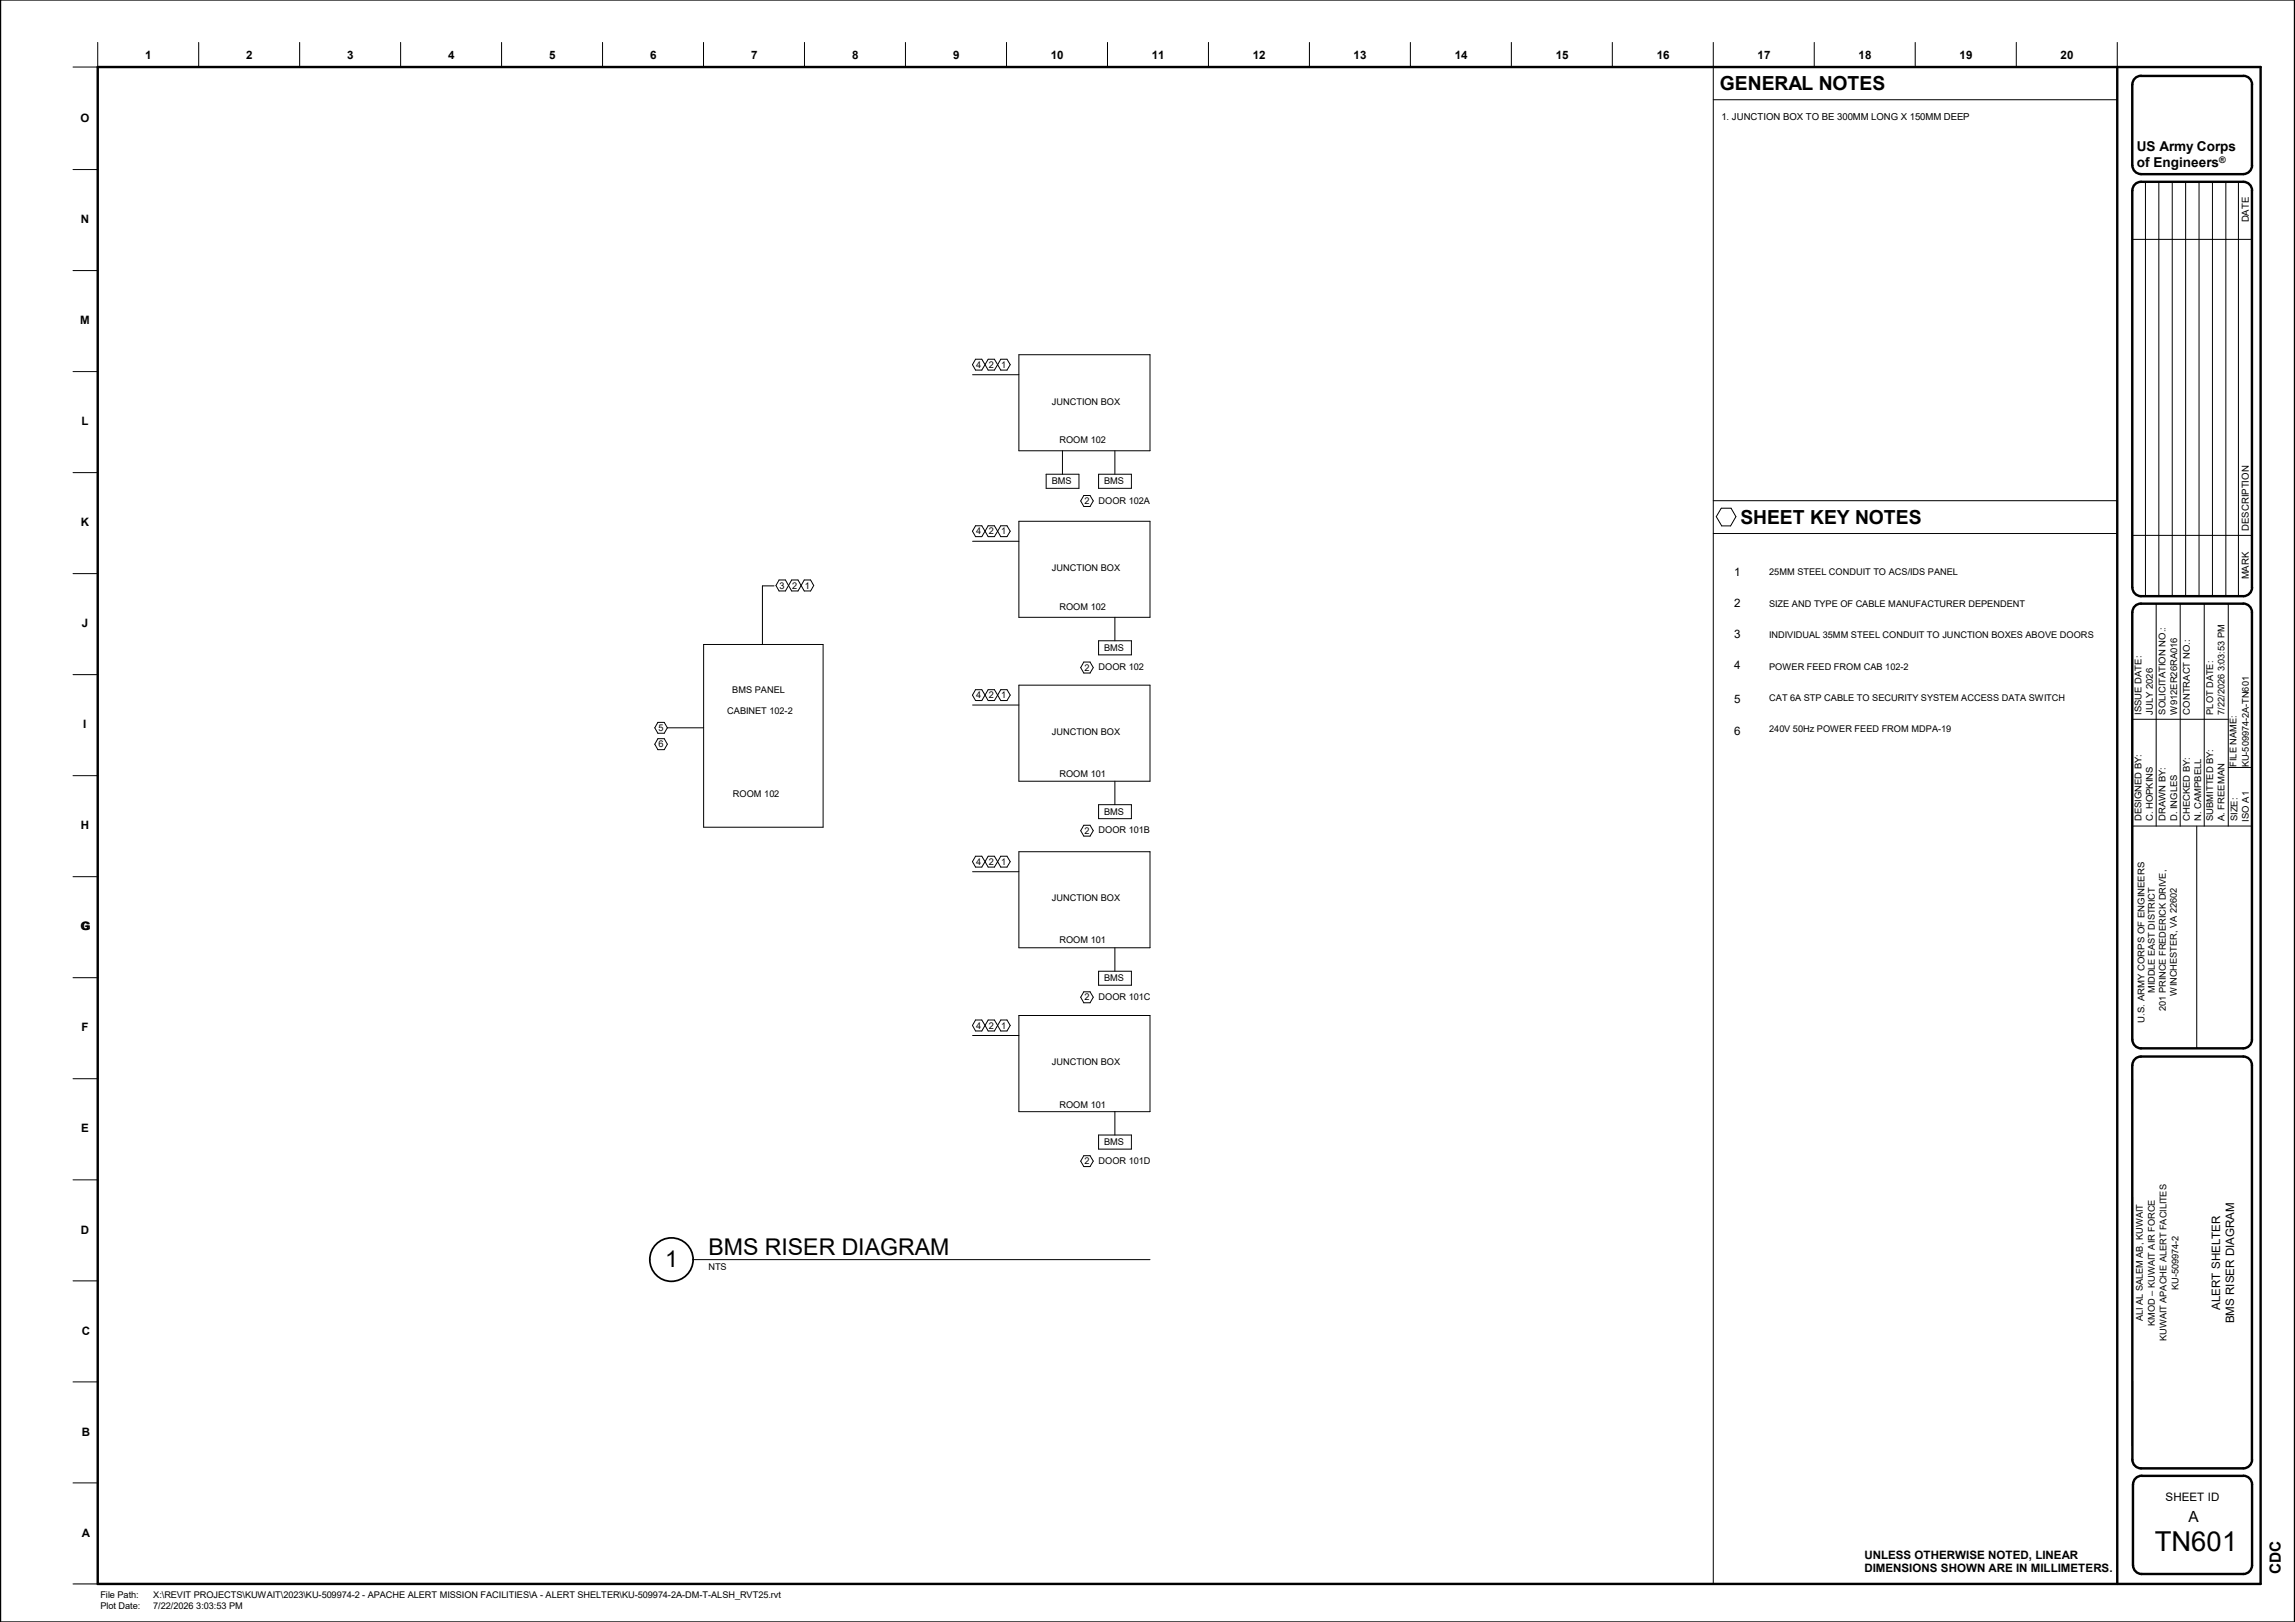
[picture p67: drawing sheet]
<svg xmlns="http://www.w3.org/2000/svg" width="841mm" height="594mm" viewBox="0 0 841 594" stroke-linecap="round" stroke-linejoin="round" font-family="sans-serif">
<defs><g id="words">
<text font-size="10.1" x="789.6" y="567.9">TN601</text>
<g font-size="8.5">
<text x="259.6" y="459.6">BMS RISER DIAGRAM</text>
<text x="243.7" y="464.1">1</text>
</g>
<g font-size="7.1">
<text x="630.3" y="33.1">GENERAL NOTES</text>
<text x="637.8" y="191.9">SHEET KEY NOTES</text>
</g>
<g font-size="5.6">
<text x="802" y="557.4">A</text>
<text x="835.9" y="576.7" transform="rotate(-90 835.9 576.7)">CDC</text>
</g>
<g font-size="5">
<text x="783.1" y="55.5">US Army Corps</text>
<text x="783.1" y="61.3">of Engineers</text>
</g>
<g font-size="4.3">
<text x="635.5" y="210.9">1</text>
<text x="635.5" y="222.2">2</text>
<text x="635.5" y="233.7">3</text>
<text x="635.5" y="244.9">4</text>
<text x="635.5" y="257.5">5</text>
<text x="635.5" y="269">6</text>
<text x="813.6" y="479.8" transform="rotate(-90 813.6 479.8)">ALERT SHELTER</text>
<text x="818.7" y="484.7" transform="rotate(-90 818.7 484.7)">BMS RISER DIAGRAM</text>
<text x="793.6" y="549.7">SHEET ID</text>
</g>
<g font-size="4.2">
<text x="53.2" y="21.6">1</text>
<text x="90.2" y="21.6">2</text>
<text x="127.2" y="21.6">3</text>
<text x="164.2" y="21.6">4</text>
<text x="201.2" y="21.6">5</text>
<text x="238.2" y="21.6">6</text>
<text x="275.2" y="21.6">7</text>
<text x="312.2" y="21.6">8</text>
<text x="349.2" y="21.6">9</text>
<text x="385.1" y="21.6">10</text>
<text x="422.1" y="21.6">11</text>
<text x="459.1" y="21.6">12</text>
<text x="496.1" y="21.6">13</text>
<text x="533.1" y="21.6">14</text>
<text x="570.1" y="21.6">15</text>
<text x="607.1" y="21.6">16</text>
<text x="644.1" y="21.6">17</text>
<text x="681.1" y="21.6">18</text>
<text x="718.1" y="21.6">19</text>
<text x="755.1" y="21.6">20</text>
<text x="29.5" y="44.7">O</text>
<text x="29.6" y="81.7">N</text>
<text x="29.4" y="118.7">M</text>
<text x="29.9" y="155.7">L</text>
<text x="29.6" y="192.7">K</text>
<text x="29.9" y="229.7">J</text>
<text x="30.5" y="266.7">I</text>
<text x="29.6" y="303.7">H</text>
<text x="29.5" y="340.7">G</text>
<text x="29.9" y="340.8">G</text>
<text x="29.9" y="377.7">F</text>
<text x="29.7" y="414.8">E</text>
<text x="29.6" y="451.8">D</text>
<text x="29.9" y="489">C</text>
<text x="29.9" y="525.9">B</text>
<text x="29.9" y="562.9">A</text>
<text x="683.2" y="570.8">UNLESS OTHERWISE NOTED, LINEAR</text>
<text x="683.2" y="575.8">DIMENSIONS SHOWN ARE IN MILLIMETERS.</text>
</g>
<g font-size="3.5">
<text x="630.8" y="43.9">1. JUNCTION BOX TO BE 300MM LONG X 150MM DEEP</text>
<text x="824.1" y="81.4" transform="rotate(-90 824.1 81.4)">DATE</text>
<text x="824.1" y="194.4" transform="rotate(-90 824.1 194.4)">DESCRIPTION</text>
<text x="824.1" y="212.2" transform="rotate(-90 824.1 212.2)">MARK</text>
</g>
<g font-size="3.4">
<text x="357.7" y="134.7">4</text>
<text x="362.3" y="134.7">2</text>
<text x="366.9" y="134.7">1</text>
<text x="385.4" y="148.2">JUNCTION BOX</text>
<text x="388.2" y="162.3">ROOM 102</text>
<text x="385.4" y="177.3">BMS</text>
<text x="404.6" y="177.3">BMS</text>
<text x="397.4" y="184.6">2</text>
<text x="402.5" y="184.4">DOOR 102A</text>
<text x="357.7" y="195.7">4</text>
<text x="362.3" y="195.7">2</text>
<text x="366.9" y="195.7">1</text>
<text x="385.4" y="209.2">JUNCTION BOX</text>
<text x="285.7" y="215.6">3</text>
<text x="290.3" y="215.6">2</text>
<text x="294.9" y="215.6">1</text>
<text x="648.3" y="210.7">25MM STEEL CONDUIT TO ACS/IDS PANEL</text>
<text x="388.2" y="223.4">ROOM 102</text>
<text x="648.3" y="222.2">SIZE AND TYPE OF CABLE MANUFACTURER DEPENDENT</text>
<text x="648.3" y="233.7">INDIVIDUAL 35MM STEEL CONDUIT TO JUNCTION BOXES ABOVE DOORS</text>
<text x="404.6" y="238.3">BMS</text>
<text x="397.4" y="245.7">2</text>
<text x="402.5" y="245.4">DOOR 102</text>
<text x="648.3" y="245.2">POWER FEED FROM CAB 102</text>
<text x="696.4" y="245.2">-2</text>
<text x="268.4" y="253.8">BMS PANEL</text>
<text x="357.7" y="255.7">4</text>
<text x="362.3" y="255.7">2</text>
<text x="366.9" y="255.7">1</text>
<text x="648.3" y="256.7">CAT 6A STP CABLE TO SECURITY SYSTEM ACCESS DATA SWITCH</text>
<text x="266.5" y="261.5">CABINET 102-2</text>
<text x="784.8" y="261.7" transform="rotate(-90 784.8 261.7)">ISSUE DATE:</text>
<text x="788.9" y="261.7" transform="rotate(-90 788.9 261.7)">JULY 2026</text>
<text x="793.6" y="261.7" transform="rotate(-90 793.6 261.7)">SOLICITATION NO.:</text>
<text x="797.8" y="261.7" transform="rotate(-90 797.8 261.7)">W912ER26RA016</text>
<text x="802.4" y="261.7" transform="rotate(-90 802.4 261.7)">CONTRACT NO.:</text>
<text x="811.1" y="261.7" transform="rotate(-90 811.1 261.7)">PLOT DATE:</text>
<text x="815.2" y="261.7" transform="rotate(-90 815.2 261.7)">7/22/2026 3:03:53 PM</text>
<text x="241.3" y="267.7">5</text>
<text x="385.4" y="269.2">JUNCTION BOX</text>
<text x="648.3" y="268.2">240V 50Hz POWER FEED FROM MDPA-19</text>
<text x="241.3" y="273.7">6</text>
<text x="819.6" y="280.8" transform="rotate(-90 819.6 280.8)">FILE NAME:</text>
<text x="824.1" y="281.1" transform="rotate(-90 824.1 281.1)">KU-509974-2A-TN601</text>
<text x="388.2" y="284.5">ROOM 101</text>
<text x="268.6" y="292.1">ROOM 102</text>
<text x="404.6" y="298.4">BMS</text>
<text x="397.4" y="305.4">2</text>
<text x="402.5" y="305.2">DOOR 101B</text>
<text x="784.8" y="300.8" transform="rotate(-90 784.8 300.8)">DESIGNED BY:</text>
<text x="788.9" y="300.8" transform="rotate(-90 788.9 300.8)">C. HOPKINS</text>
<text x="793.6" y="300.8" transform="rotate(-90 793.6 300.8)">DRAWN BY:</text>
<text x="797.8" y="300.8" transform="rotate(-90 797.8 300.8)">D. INGLES</text>
<text x="802.4" y="300.8" transform="rotate(-90 802.4 300.8)">CHECKED BY:</text>
<text x="806.6" y="300.8" transform="rotate(-90 806.6 300.8)">N. CAMPBELL</text>
<text x="811.1" y="300.8" transform="rotate(-90 811.1 300.8)">SUBMITTED BY:</text>
<text x="815.2" y="300.8" transform="rotate(-90 815.2 300.8)">A. FREEMAN</text>
<text x="820" y="300.8" transform="rotate(-90 820 300.8)">SIZE:</text>
<text x="824.1" y="300.9" transform="rotate(-90 824.1 300.9)">ISO A1</text>
<text x="357.7" y="316.7">4</text>
<text x="362.3" y="316.7">2</text>
<text x="366.9" y="316.7">1</text>
<text x="385.4" y="330.2">JUNCTION BOX</text>
<text x="388.2" y="345.2">ROOM 101</text>
<text x="404.6" y="359.4">BMS</text>
<text x="789.7" y="363.8" transform="rotate(-90 789.7 363.8)">MIDDLE EAST DISTRICT</text>
<text x="797.7" y="364.6" transform="rotate(-90 797.7 364.6)">WINCHESTER, VA 22602</text>
<text x="397.4" y="366.4">2</text>
<text x="402.5" y="366.2">DOOR 101C</text>
<text x="793.7" y="370.2" transform="rotate(-90 793.7 370.2)">201 PRINCE FREDERICK DRIVE,</text>
<text x="357.7" y="376.7">4</text>
<text x="362.3" y="376.7">2</text>
<text x="366.9" y="376.7">1</text>
<text x="785.8" y="374.5" transform="rotate(-90 785.8 374.5)">U.S. ARMY CORPS OF ENGINEERS</text>
<text x="385.4" y="390.2">JUNCTION BOX</text>
<text x="388.2" y="405.6">ROOM 101</text>
<text x="404.6" y="419.4">BMS</text>
<text x="397.4" y="426.4">2</text>
<text x="402.5" y="426.2">DOOR 101D</text>
<text x="259.6" y="465.3">NTS</text>
<text x="798.3" y="472.5" transform="rotate(-90 798.3 472.5)">KU-509974-2</text>
<text x="785.2" y="483.9" transform="rotate(-90 785.2 483.9)">ALI AL SALEM AB, KUWAIT</text>
<text x="789.7" y="485.6" transform="rotate(-90 789.7 485.6)">KMOD – KUWAIT AIR FORCE</text>
<text x="794" y="491.3" transform="rotate(-90 794 491.3)">KUWAIT APACHE ALERT FACILITES</text>
<text x="36.8" y="585.4">File Path:</text>
<text x="56.1" y="585.4">X:\REVIT PROJECTS\KUWAIT\2023\KU-509974-2 - APACHE ALERT MISSION FACILITIES\A - ALERT SHELTER\KU-509974-2A-DM-T-ALSH_RVT25.rvt</text>
<text x="36.8" y="589.5">Plot Date:</text>
<text x="56.1" y="589.5">7/22/2026 3:03:53 PM</text>
</g>
<text font-size="3.3" x="813.3" y="59.8">®</text>
</g></defs>
<g fill="none" stroke="#000" stroke-width=".37">
<path d="M356.4 137.2h17M373.4 129.9h48v35.2h-48zM383.4 173.7h12v5.2h-12zM389.3 165.1v8.6M402.6 173.7h12v5.2h-12zM408.6 165.1v8.6M356.4 198.2h17M373.4 190.9h48v35.2h-48zM283.7 214.6h-4.3v21.5M257.9 236.1h43.7v66.9h-43.7zM402.6 234.7h12v5.2h-12zM408.6 226.1v8.6"/>
<path d="M356.4 258.2h17M373.4 251h48v35.1h-48zM244.6 266.6h13.3M402.6 294.7h12v5.1h-12zM408.6 286.1v8.6M356.4 319.3h17M373.4 312h48v35.1h-48zM402.6 355.7h12v5.1h-12zM408.6 347.1v8.6M356.4 379.3h17M373.4 371.9h48v35.3h-48zM402.6 415.7h12v5.2h-12z"/>
<path d="M408.6 407.2v8.5"/>
</g>
<g fill="#fff">
<path d="M385.4 206.1h25.6v3.9h-25.6z"/>
<path d="M404.6 235.3h7.3v3.8h-7.3z"/>
<path d="M266.5 250.8h1.9v3.8h-1.9z"/>
<path d="M268.4 250.8h19.3v3.8h-19.3z"/>
<path d="M266.5 258.4h21v3.9h-21z"/>
<path d="M287.5 258.4h1.2v3.9h-1.2z"/>
<path d="M288.7 258.4h1.8v3.9h-1.8z"/>
<path d="M385.4 266.1h25.6v3.9h-25.6z"/>
<path d="M404.6 295.3h7.3v3.9h-7.3z"/>
<path d="M385.4 327.1h25.6v3.9h-25.6z"/>
<path d="M404.6 356.3h7.3v3.9h-7.3z"/>
<path d="M385.4 387.1h25.6v3.9h-25.6z"/>
<path d="M404.6 416.3h7.3v3.9h-7.3z"/>
<path d="M284.4 212.4h4.6v4.1h-4.6z"/>
</g>
<path d="M285.5 212.4h2.3l1.2 2.1-1.2 2h-2.3l-1.1-2z" fill="none" stroke="#000" stroke-width=".37"/>
<path d="M289 212.4h4.6v4.1h-4.6z" fill="#fff"/>
<path d="M290.1 212.4h2.3l1.2 2.1-1.2 2h-2.3l-1.1-2z" fill="none" stroke="#000" stroke-width=".37"/>
<path d="M365.6 252.6h4.6v4h-4.6z" fill="#fff"/>
<path d="M366.7 252.6h2.3l1.2 2-1.2 2h-2.3l-1.1-2z" fill="none" stroke="#000" stroke-width=".37"/>
<path d="M361 252.6h4.6v4h-4.6z" fill="#fff"/>
<path d="M362.1 252.6h2.3l1.2 2-1.2 2h-2.3l-1.1-2z" fill="none" stroke="#000" stroke-width=".37"/>
<path d="M356.4 252.6h4.6v4h-4.6z" fill="#fff"/>
<path d="M357.5 252.6h2.3l1.2 2-1.2 2h-2.3l-1.1-2z" fill="none" stroke="#000" stroke-width=".37"/>
<path d="M396 302.3h4.6v3.9h-4.6z" fill="#fff"/>
<path d="M397.2 302.3h2.3l1.1 1.9-1.1 2h-2.3l-1.2-2z" fill="none" stroke="#000" stroke-width=".37"/>
<path d="M239.9 264.6h4.7v4h-4.7z" fill="#fff"/>
<path d="M241.1 264.6h2.3l1.2 2-1.2 2h-2.3l-1.2-2z" fill="none" stroke="#000" stroke-width=".37"/>
<g fill="#fff">
<path d="M268.6 289h17v3.9h-17z"/>
<path d="M388.2 220.3h17.1v3.9h-17.1z"/>
<path d="M388.2 281.5h17.1v3.8h-17.1z"/>
<path d="M388.2 342.2h17.1v3.8h-17.1z"/>
<path d="M388.2 402.6h17.1v3.8h-17.1z"/>
<path d="M365.6 192.6h4.6v4h-4.6z"/>
</g>
<path d="M366.7 192.6h2.3l1.2 2-1.2 2h-2.3l-1.1-2z" fill="none" stroke="#000" stroke-width=".37"/>
<path d="M361 192.6h4.6v4h-4.6z" fill="#fff"/>
<path d="M362.1 192.6h2.3l1.2 2-1.2 2h-2.3l-1.1-2z" fill="none" stroke="#000" stroke-width=".37"/>
<path d="M356.4 192.6h4.6v4h-4.6z" fill="#fff"/>
<path d="M357.5 192.6h2.3l1.2 2-1.2 2h-2.3l-1.1-2z" fill="none" stroke="#000" stroke-width=".37"/>
<path d="M396 242.5h4.6v4h-4.6z" fill="#fff"/>
<path d="M397.2 242.5h2.3l1.1 2-1.1 2h-2.3l-1.2-2z" fill="none" stroke="#000" stroke-width=".37"/>
<path d="M365.6 313.6h4.6v4h-4.6z" fill="#fff"/>
<path d="M366.7 313.6h2.3l1.2 2-1.2 2h-2.3l-1.1-2z" fill="none" stroke="#000" stroke-width=".37"/>
<path d="M361 313.6h4.6v4h-4.6z" fill="#fff"/>
<path d="M362.1 313.6h2.3l1.2 2-1.2 2h-2.3l-1.1-2z" fill="none" stroke="#000" stroke-width=".37"/>
<path d="M356.4 313.6h4.6v4h-4.6z" fill="#fff"/>
<path d="M357.5 313.6h2.3l1.2 2-1.2 2h-2.3l-1.1-2z" fill="none" stroke="#000" stroke-width=".37"/>
<path d="M396 363.3h4.6v4h-4.6z" fill="#fff"/>
<path d="M397.2 363.3h2.3l1.1 2-1.1 2h-2.3l-1.2-2z" fill="none" stroke="#000" stroke-width=".37"/>
<path d="M365.6 373.6h4.6v4h-4.6z" fill="#fff"/>
<path d="M366.7 373.6h2.3l1.2 2-1.2 2h-2.3l-1.1-2z" fill="none" stroke="#000" stroke-width=".37"/>
<path d="M361 373.6h4.6v4h-4.6z" fill="#fff"/>
<path d="M362.1 373.6h2.3l1.2 2-1.2 2h-2.3l-1.1-2z" fill="none" stroke="#000" stroke-width=".37"/>
<path d="M356.4 373.6h4.6v4h-4.6z" fill="#fff"/>
<path d="M357.5 373.6h2.3l1.2 2-1.2 2h-2.3l-1.1-2z" fill="none" stroke="#000" stroke-width=".37"/>
<path d="M396 423.3h4.6v4h-4.6z" fill="#fff"/>
<path d="M397.2 423.3h2.3l1.1 2-1.1 2h-2.3l-1.2-2z" fill="none" stroke="#000" stroke-width=".37"/>
<g fill="#fff">
<path d="M402.5 242.4h16.7v3.9h-16.7z"/>
<path d="M402.5 302.2h19v3.8h-19z"/>
<path d="M402.5 363.2h19.2v3.8h-19.2z"/>
<path d="M402.5 423.2h19.2v3.8h-19.2z"/>
<path d="M293.6 212.4h4.6v4.1h-4.6z"/>
</g>
<path d="M294.7 212.4h2.4l1.1 2.1-1.1 2h-2.4l-1.1-2z" fill="none" stroke="#000" stroke-width=".37"/>
<g fill="#fff">
<path d="M385.4 145.1h25.6v3.9h-25.6z"/>
<path d="M385.4 174.3h7.3v3.8h-7.3z"/>
<path d="M388.2 159.3h17.1v3.8h-17.1z"/>
<path d="M365.6 131.6h4.6v4h-4.6z"/>
</g>
<path d="M366.7 131.6h2.3l1.2 2-1.2 2h-2.3l-1.1-2z" fill="none" stroke="#000" stroke-width=".37"/>
<path d="M361 131.6h4.6v4h-4.6z" fill="#fff"/>
<path d="M362.1 131.6h2.3l1.2 2-1.2 2h-2.3l-1.1-2z" fill="none" stroke="#000" stroke-width=".37"/>
<path d="M356.4 131.6h4.6v4h-4.6z" fill="#fff"/>
<path d="M357.5 131.6h2.3l1.2 2-1.2 2h-2.3l-1.1-2z" fill="none" stroke="#000" stroke-width=".37"/>
<path d="M396 181.5h4.6v4h-4.6z" fill="#fff"/>
<path d="M397.2 181.5h2.3l1.1 2-1.1 2h-2.3l-1.2-2z" fill="none" stroke="#000" stroke-width=".37"/>
<g fill="#fff">
<path d="M402.5 181.4h19.1v3.9h-19.1z"/>
<path d="M239.9 270.6h4.7v4h-4.7z"/>
</g>
<path d="M241.1 270.6h2.3l1.2 2-1.2 2h-2.3l-1.2-2z" fill="none" stroke="#000" stroke-width=".37"/>
<path d="M404.6 174.3h7.3v3.8h-7.3z" fill="#fff"/>
<g fill="none" stroke="#000" stroke-width=".37">
<path d="M35.8 15.5v9.1h-9M72.8 15.5v9.1M109.8 15.5v9.1M146.8 15.5v9.1M183.8 15.5v9.1M220.8 15.5v9.1M257.8 15.5v9.1M294.8 15.5v9.1M331.8 15.5v9.1M368.9 15.5v9.1M405.8 15.5v9.1M442.8 15.5v9.1"/>
<path d="M479.8 15.5v9.1M516.8 15.5v9.1M553.8 15.5v9.1M590.8 15.5v9.1M627.8 15.5v564.6M664.8 15.5v9.1M701.8 15.5v9.1M738.9 15.5v9.1M775.9 15.5v9.1h-148.1M627.8 36.5h148.1M26.8 62.1h9M786.2 66.6v151.8"/>
<path d="M791.1 66.6v151.8M796 66.6v151.8M800.9 66.6v151.8M805.9 66.6v151.8M810.8 66.6v151.8M815.7 66.6v151.8M820.3 66.6v151.8M26.8 99.1h9M781.4 87.7h43.8M26.8 136.1h9M26.8 173.1h9M627.8 183.4h148.1"/>
<path d="M627.8 195.4h148.1M630.8 186.1h3.6l1.7 3.1-1.9 3.4h-3.3l-2-3.4zM781.4 196.1h43.8M26.8 210.1h9M790.2 221.1v81.5M799 221.1v81.5M807.8 221.1v81.5M816.6 221.1v81.5M26.8 247.1h9M781.4 263.4h35.2M26.8 284.1h9M816.6 281.1h8.6"/>
<path d="M781.4 302.6h43.8M805 302.6v81.4M26.8 321.1h9M26.8 358.1h9M26.8 395.1h9M26.8 432.1h9M26.8 469.1h9M26.8 506.1h9M26.8 543.1h9M26.8 580.1h9"/>
</g>
<g fill="none" stroke="#000" stroke-width=".89">
<path d="M0 0v594.1M841 0v594.1M35.8 24.6h792.6v555.5h-792.6zM775.9 24.6v555.5M781.4 31v29.6M784.6 27.8h37.5M784.6 27.8a3.1 3.1 0 0 0-3.2 3.1M822.1 27.8a3.2 3.2 0 0 1 3.2 3.1l-.1 29.7M781.4 69.8v145.4M781.4 60.6a3.2 3.2 0 0 0 3.2 3.2h37.5M822.1 66.6h-37.5a3.1 3.1 0 0 0-3.2 3.2M822.1 66.6a3.2 3.2 0 0 1 3.2 3.2"/>
<path d="M825.2 69.8l.1 145.4a3.2 3.2 0 0 1-3.2 3.2M825.3 60.6a3.2 3.2 0 0 1-3.2 3.2M781.4 215.2a3.2 3.2 0 0 0 3.2 3.2h37.5M781.4 224.3v156.5M781.4 224.2a3.1 3.1 0 0 1 3.2-3.1h37.5a3.2 3.2 0 0 1 3.1 3.2v156.5a3.2 3.2 0 0 1-3.1 3.2h-37.5a3.2 3.2 0 0 1-3.2-3.2M781.4 390.1v144.5a3.2 3.2 0 0 0 3.2 3.2h37.5M781.4 390.1a3.1 3.1 0 0 1 3.2-3.1h37.5a3.2 3.2 0 0 1 3.1 3.1l.1 144.5a3.2 3.2 0 0 1-3.2 3.2M784.8 540.6l37.3-.1a3.2 3.2 0 0 1 3.2 3.2v29.6a3.2 3.2 0 0 1-3.2 3.2h-37.3M784.9 540.5a3.2 3.2 0 0 0-3.3 3.2l.1 29.6a3.2 3.2 0 0 0 3.2 3.2"/>
</g>
<circle cx="246.1" cy="461.3" r="7.9" fill="none" stroke="#000" stroke-width=".63"/>
<g fill="#fff">
<path d="M259.6 462.2h6.8v3.9h-6.8z"/>
<path d="M243.7 456.5h4.7v9.5h-4.7z"/>
<path d="M259.6 452h88.3v9.5h-88.3z"/>
</g>
<path d="M254 461.3h167.4" fill="none" stroke="#000" stroke-width=".37"/>
<g fill="#fff">
<path d="M648.3 207.6h70.2v3.9h-70.2z"/>
<path d="M648.3 219.2h93.8v3.8h-93.8z"/>
<path d="M648.3 230.7h119.9v3.8h-119.9z"/>
<path d="M648.3 242.2h48.1v3.8h-48.1z"/>
<path d="M696.4 242.2h1.2v3.8h-1.2z"/>
<path d="M697.6 242.2h1.8v3.8h-1.8z"/>
<path d="M648.3 253.7h108.5v3.8h-108.5z"/>
<path d="M648.3 265.2h62v3.8h-62z"/>
<path d="M710.3 265.2h1.1v3.8h-1.1z"/>
<path d="M711.4 265.2h3.7v3.8h-3.7z"/>
<path d="M635.5 207.1h2.4v4.8h-2.4z"/>
<path d="M635.5 218.4h2.4v4.8h-2.4z"/>
<path d="M635.5 229.9h2.4v4.8h-2.4z"/>
<path d="M635.5 241h2.4v4.8h-2.4z"/>
<path d="M635.5 253.7h2.4v4.8h-2.4z"/>
<path d="M635.5 265.2h2.4v4.8h-2.4z"/>
</g>
<use href="#words"/>
</svg>
